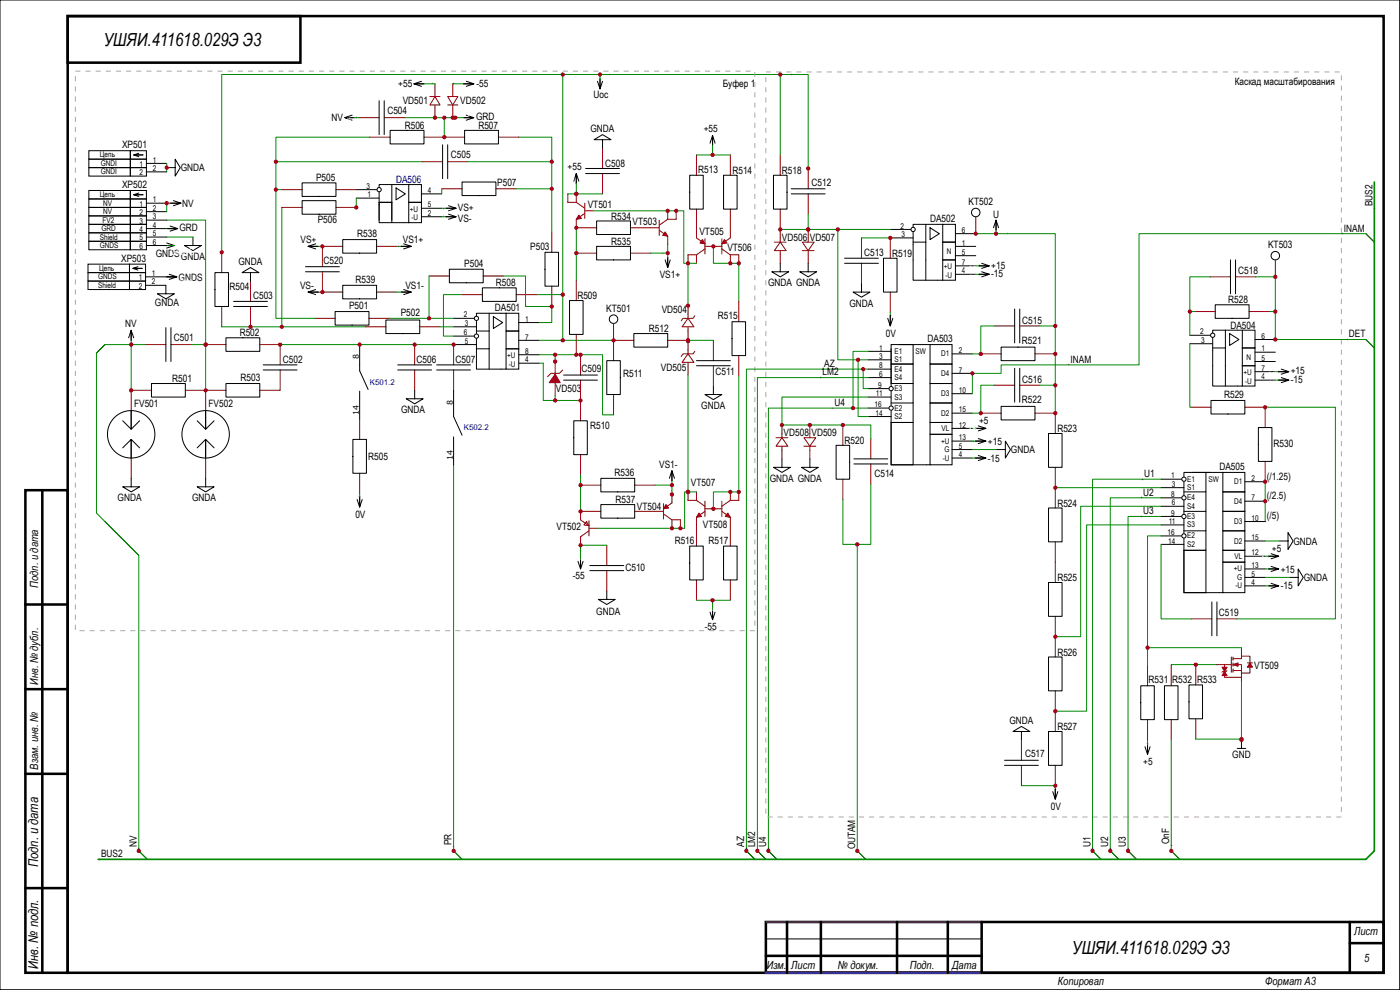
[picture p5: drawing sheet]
<svg xmlns="http://www.w3.org/2000/svg" width="420mm" height="297mm" viewBox="0 0 420 297" stroke-linecap="round" stroke-linejoin="round" font-family="sans-serif">
<defs><g id="words">
<g font-size="5.4">
<text x="31.2" y="13.7">УШЯИ.411618.029Э Э3</text>
<text x="321.8" y="286.3">УШЯИ.411618.029Э Э3</text>
</g>
<g font-size="4.1">
<text x="11.4" y="260.1" transform="rotate(-90 11.4 260.1)">Подп. и дата</text>
<text x="11.4" y="290.6" transform="rotate(-90 11.4 290.6)">Инв. № подл.</text>
</g>
<g font-size="3.4">
<text x="11.4" y="176.3" transform="rotate(-90 11.4 176.3)">Подп. и дата</text>
<text x="11.4" y="205.5" transform="rotate(-90 11.4 205.5)">Инв. № дубл.</text>
<text x="11.4" y="230.9" transform="rotate(-90 11.4 230.9)">Взам. инв. №</text>
<text x="406.4" y="280.4">Лист</text>
<text x="230.1" y="290.6">Изм.</text>
<text x="237.5" y="290.6">Лист</text>
<text x="251.5" y="290.6">№ докум.</text>
<text x="273" y="290.6">Подп.</text>
<text x="285.7" y="290.6">Дата</text>
<text x="409.4" y="288.5">5</text>
<text x="317.5" y="295.7">Копировал</text>
<text x="379.7" y="295.7">Формат А3</text>
</g>
<g font-size="3" fill="#fff">
<text x="238" y="21.7">Uoc</text>
<text x="125.1" y="28">+55</text>
<text x="136.6" y="24.5">-55</text>
<text x="137.1" y="34.7">GRD</text>
<text x="103" y="37.6">NV</text>
<text x="213.2" y="45.8" transform="rotate(-90 213.2 45.8)">+55</text>
<text x="172.3" y="57.1" transform="rotate(-90 172.3 57.1)">+55</text>
<text x="51.4" y="60.3">NV</text>
<text x="133.8" y="65.4">VS1+</text>
<text x="52.2" y="67.9">GRD</text>
<text x="133.8" y="68">VS1-</text>
<text x="51.2" y="76.6">GNDS</text>
<text x="90.8" y="76.9">VS+</text>
<text x="120.3" y="76.9">VS1+</text>
<text x="192.2" y="73.2">VS1+</text>
<text x="300.2" y="72.4">U</text>
<text x="289.1" y="82">+15</text>
<text x="50.9" y="86">GNDS</text>
<text x="289.8" y="84.5">-15</text>
<text x="91.4" y="90.6">VS-</text>
<text x="120.3" y="90.6">VS1-</text>
<text x="266.6" y="94.2" transform="rotate(-90 266.6 94.2)">0V</text>
<text x="38.7" y="102" transform="rotate(-90 38.7 102)">NV</text>
<text x="379" y="113.8">+15</text>
<text x="379.7" y="116.3">-15</text>
<text x="289" y="130.4">+15</text>
<text x="291.1" y="126.6">+5+5</text>
<text x="379" y="165">+5+5</text>
<text x="176.4" y="169.2" transform="rotate(-90 176.4 169.2)">-55</text>
<text x="376.9" y="168.8">+15</text>
<text x="216.1" y="184.5" transform="rotate(-90 216.1 184.5)">-55</text>
<text x="316.1" y="236.2" transform="rotate(-90 316.1 236.2)">0V</text>
</g>
<g font-size="3">
<text x="119.5" y="26.2">+55</text>
<text x="143" y="26">-55</text>
<text x="178.1" y="29.5">Uoc</text>
<text x="216.9" y="26.2">Буфер 1</text>
<text x="370.6" y="25.4">Каскад масштабирования</text>
<text x="116.3" y="34.1">C504</text>
<text x="120.9" y="31.1">VD501</text>
<text x="138.2" y="31.3">VD502</text>
<text x="142.9" y="35.9">GRD</text>
<text x="99.5" y="36.4">NV</text>
<text x="121.5" y="38.7">R506</text>
<text x="143.6" y="38.7">R507</text>
<text x="177.2" y="39.6">GNDA</text>
<text x="211.2" y="39.7">+55</text>
<text x="36.6" y="44.5">XP501</text>
<text x="135.3" y="47.3">C505</text>
<text x="54.2" y="51.4">GNDA</text>
<text x="170.3" y="50.9">+55</text>
<text x="181.6" y="50.1">C508</text>
<text x="209.6" y="51.9">R513</text>
<text x="219.8" y="52.1">R514</text>
<text x="234.7" y="52.1">R518</text>
<text x="36.6" y="56.5">XP502</text>
<text x="94.9" y="54.4">P505</text>
<text x="149.2" y="56">P507</text>
<text x="243.6" y="55.7">C512</text>
<text x="54.7" y="62">NV</text>
<text x="137.4" y="63.2">VS+</text>
<text x="176.4" y="62.3">VT501</text>
<text x="183.4" y="65.9">R534</text>
<text x="290.7" y="61.5">KT502</text>
<text x="298.1" y="65.3">U</text>
<text x="411.9" y="61.9" transform="rotate(-90 411.9 61.9)">BUS2</text>
<text x="53.8" y="69.3">GRD</text>
<text x="95.4" y="66.9">P506</text>
<text x="107.2" y="71.2">R538</text>
<text x="137.4" y="66.5">VS-</text>
<text x="189.9" y="67.6">VT503</text>
<text x="209.9" y="70.4">VT505</text>
<text x="279.1" y="66.6">DA502</text>
<text x="403.4" y="69.5">INAM</text>
<text x="46.7" y="77">GNDS</text>
<text x="90.2" y="72.9">VS+</text>
<text x="120.9" y="72.9">VS1+</text>
<text x="159.1" y="75">P503</text>
<text x="183.4" y="73.5">R535</text>
<text x="218.3" y="75.3">VT506</text>
<text x="234.7" y="72.2">VD506 VD507</text>
<text x="259.3" y="76.8">C513</text>
<text x="267.8" y="77">R519</text>
<text x="380.6" y="74.5">KT503</text>
<text x="36.4" y="78.6">XP503</text>
<text x="54.3" y="78.1">GNDA</text>
<text x="71.6" y="79.5">GNDA</text>
<text x="97.1" y="79.1">C520</text>
<text x="139.3" y="80.1">P504</text>
<text x="198" y="83.4">VS1+</text>
<text x="297.5" y="83.1">-15</text>
<text x="297.5" y="80.6">+15</text>
<text x="371.7" y="82.1">C518</text>
<text x="53.6" y="84.3">GNDS</text>
<text x="68.9" y="86.9">R504</text>
<text x="75.9" y="89.7">C503</text>
<text x="90.1" y="86.6">VS-</text>
<text x="106.7" y="84.9">R539</text>
<text x="121.7" y="86.6">VS1-</text>
<text x="148.8" y="85.9">R508</text>
<text x="173.3" y="89.7">R509</text>
<text x="230.5" y="86">GNDA GNDA</text>
<text x="46.5" y="91.9">GNDA</text>
<text x="104.8" y="92.8">P501</text>
<text x="120.3" y="94.8">P502</text>
<text x="148.5" y="93.3">DA501</text>
<text x="182" y="93.5">KT501</text>
<text x="198.6" y="93.8">VD504</text>
<text x="215.5" y="95.8">R515</text>
<text x="254.9" y="92">GNDA</text>
<text x="368.7" y="91">R528</text>
<text x="37.6" y="98.1">NV</text>
<text x="71.9" y="100.7">R502</text>
<text x="194.8" y="99.6">R512</text>
<text x="265.9" y="101">0V</text>
<text x="306.8" y="97.1">C515</text>
<text x="369.3" y="98.6">DA504</text>
<text x="404.9" y="101.2">DET</text>
<text x="52.2" y="102.2">C501</text>
<text x="278.4" y="102.7">DA503</text>
<text x="306.7" y="103.2">R521</text>
<text x="84.9" y="108.8">C502</text>
<text x="125" y="109">C506</text>
<text x="136.7" y="108.8">C507</text>
<text x="174.6" y="111.6">C509</text>
<text x="187" y="113.1">R511</text>
<text x="198.4" y="111.3">VD505</text>
<text x="214.8" y="112.6">C511</text>
<text x="246.9" y="112.6">LM2</text>
<text x="247.4" y="110.1">AZ</text>
<text x="321.3" y="108.8">INAM</text>
<text x="387.4" y="112.4">+15</text>
<text x="51.7" y="114.6">R501</text>
<text x="72.2" y="114.4">R503</text>
<text x="166.9" y="117.7">VD503</text>
<text x="306.8" y="114.9">C516</text>
<text x="367.4" y="119.4">R529</text>
<text x="387.4" y="114.9">-15</text>
<text x="40.2" y="122.2">FV501</text>
<text x="62.6" y="122.2">FV502</text>
<text x="120.4" y="124">GNDA</text>
<text x="210.5" y="122.8">GNDA</text>
<text x="250.4" y="121.8">U4</text>
<text x="306.7" y="121">R522</text>
<text x="177.1" y="128.8">R510</text>
<text x="235.2" y="130.9">VD508 VD509</text>
<text x="317.4" y="129.6">R523</text>
<text x="110.5" y="138">R505</text>
<text x="253.5" y="133.2">R520</text>
<text x="296.5" y="133.4">+15</text>
<text x="303.4" y="135.9">GNDA</text>
<text x="382.3" y="134.2">R530</text>
<text x="184.5" y="142.8">R536</text>
<text x="197.9" y="140.3">VS1-</text>
<text x="262.4" y="143.1">C514</text>
<text x="296.5" y="138.5">-15</text>
<text x="343.4" y="143.1">U1</text>
<text x="366" y="141">DA505</text>
<text x="380.2" y="143.9">(/1.25)</text>
<text x="207.4" y="145.9">VT507</text>
<text x="231.1" y="144.6">GNDA GNDA</text>
<text x="343.2" y="148.7">U2</text>
<text x="380.2" y="149.7">(/2.5)</text>
<text x="35.3" y="150.4">GNDA</text>
<text x="57.7" y="150.4">GNDA</text>
<text x="106.7" y="155.3">0V</text>
<text x="184.7" y="151">R537</text>
<text x="191.1" y="153">VT504</text>
<text x="317.4" y="152">R524</text>
<text x="343.2" y="154.3">U3</text>
<text x="380.2" y="155.8">(/5)</text>
<text x="167" y="159.1">VT502</text>
<text x="210.9" y="158.3">VT508</text>
<text x="202.5" y="163.1">R516</text>
<text x="212.7" y="163.1">R517</text>
<text x="388.2" y="163.4">GNDA</text>
<text x="171.9" y="173.8">-55</text>
<text x="187.7" y="171.3">C510</text>
<text x="384.4" y="171.8">+15</text>
<text x="317.4" y="174.3">R525</text>
<text x="384.4" y="176.9">-15</text>
<text x="391.3" y="174.2">GNDA</text>
<text x="179" y="184.6">GNDA</text>
<text x="365.8" y="184.7">C519</text>
<text x="211.6" y="189">-55</text>
<text x="317.4" y="196.7">R526</text>
<text x="376.4" y="200.7">VT509</text>
<text x="344.7" y="204.8">R531</text>
<text x="351.8" y="204.8">R532</text>
<text x="359.3" y="204.8">R533</text>
<text x="303" y="217.2">GNDA</text>
<text x="317.4" y="219">R527</text>
<text x="307.7" y="227.1">C517</text>
<text x="369.8" y="227.5">GND</text>
<text x="343.2" y="229.6">+5</text>
<text x="315.4" y="243">0V</text>
<text x="30.3" y="257.2">BUS2</text>
<text x="41" y="254.1" transform="rotate(-90 41 254.1)">NV</text>
<text x="135.5" y="253.6" transform="rotate(-90 135.5 253.6)">PR</text>
<text x="223.4" y="254" transform="rotate(-90 223.4 254)">AZ</text>
<text x="226.7" y="254.3" transform="rotate(-90 226.7 254.3)">LM2</text>
<text x="230" y="254" transform="rotate(-90 230 254)">U4</text>
<text x="256.7" y="254.8" transform="rotate(-90 256.7 254.8)">OUTAM</text>
<text x="327.3" y="254" transform="rotate(-90 327.3 254)">U1</text>
<text x="332.6" y="254" transform="rotate(-90 332.6 254)">U2</text>
<text x="337.9" y="254" transform="rotate(-90 337.9 254)">U3</text>
<text x="350.9" y="253.2" transform="rotate(-90 350.9 253.2)">OnF</text>
</g>
<text font-size="3" fill="#000080" x="118.9" y="54.9">DA506</text>
<g font-size="2.4">
<text x="30" y="47.2">Цепь</text>
<text x="30.2" y="49.8">GNDI</text>
<text x="30.2" y="52.3">GNDI</text>
<text x="41.9" y="50">1</text>
<text x="41.9" y="52.6">2</text>
<text x="45.8" y="48.8">1</text>
<text x="45.8" y="51.3">2</text>
<text x="30" y="59.2">Цепь</text>
<text x="110" y="56.6">3</text>
<text x="110.3" y="59.2">1</text>
<text x="128.4" y="57.9">4</text>
<text x="31" y="61.7">NV</text>
<text x="31" y="64.3">NV</text>
<text x="41.9" y="62">1</text>
<text x="41.9" y="64.5">2</text>
<text x="45.8" y="60.7">1</text>
<text x="45.8" y="65.8">3</text>
<text x="45.8" y="63.2">2</text>
<text x="123" y="63.5">+U</text>
<text x="128.4" y="64.8">2</text>
<text x="128.4" y="62.2">5</text>
<text x="30" y="71.9">Shield</text>
<text x="30.5" y="69.3">GRD</text>
<text x="30.7" y="66.8">FV2</text>
<text x="41.9" y="67.1">3</text>
<text x="41.9" y="69.6">4</text>
<text x="45.8" y="70.9">5</text>
<text x="45.8" y="68.3">4</text>
<text x="123.5" y="66">-U</text>
<text x="270.3" y="68.6">2</text>
<text x="270.6" y="71.1">3</text>
<text x="288.7" y="69.8">6</text>
<text x="30" y="74.4">GNDS</text>
<text x="41.9" y="72.1">5</text>
<text x="41.9" y="74.7">6</text>
<text x="45.8" y="73.4">6</text>
<text x="284.2" y="76.2">N</text>
<text x="288.7" y="73.7">1</text>
<text x="288.7" y="76.5">5</text>
<text x="29.5" y="83.8">GNDS</text>
<text x="29.7" y="81.3">Цепь</text>
<text x="45.6" y="82.8">1</text>
<text x="283.3" y="80.8">+U</text>
<text x="283.8" y="83.3">-U</text>
<text x="288.7" y="82">4</text>
<text x="288.7" y="79.5">7</text>
<text x="29.5" y="86.4">Shield</text>
<text x="41.7" y="84.1">1</text>
<text x="41.7" y="86.6">2</text>
<text x="45.6" y="85.3">2</text>
<text x="139.3" y="95.2">2</text>
<text x="139.3" y="100.6">6</text>
<text x="139.5" y="97.8">3</text>
<text x="157.6" y="96.5">1</text>
<text x="157.6" y="101.9">7</text>
<text x="360.2" y="100.3">2</text>
<text x="378.6" y="101.6">6</text>
<text x="107.7" y="107.7" transform="rotate(-90 107.7 107.7)">8</text>
<text x="139.5" y="103.1">5</text>
<text x="152.2" y="107.4">+U</text>
<text x="157.6" y="106.2">8</text>
<text x="263.8" y="107.7">3</text>
<text x="263.8" y="105.2">1</text>
<text x="268.5" y="106.2">E1</text>
<text x="274.8" y="106.2">SW</text>
<text x="282.5" y="106.9">D1</text>
<text x="287.8" y="105.9">2</text>
<text x="360.5" y="102.9">3</text>
<text x="374.1" y="107.9">N</text>
<text x="378.6" y="105.4">1</text>
<text x="152.7" y="110">-U</text>
<text x="157.6" y="108.7">4</text>
<text x="263.8" y="110.5">8</text>
<text x="263.8" y="113">6</text>
<text x="268.5" y="111.5">E4</text>
<text x="268.5" y="108.7">S1</text>
<text x="282.5" y="112.8">D4</text>
<text x="287.8" y="111.8">7</text>
<text x="373.2" y="112.5">+U</text>
<text x="378.6" y="108.2">5</text>
<text x="378.6" y="113.8">4</text>
<text x="378.6" y="111.3">7</text>
<text x="262.9" y="118.9">11</text>
<text x="263.6" y="116.3">9</text>
<text x="268.5" y="119.9">S3</text>
<text x="268.5" y="117.3">E3</text>
<text x="268.5" y="114">S4</text>
<text x="282.5" y="118.9">D3</text>
<text x="287.8" y="117.9">10</text>
<text x="373.7" y="115.1">-U</text>
<text x="107.7" y="124.4" transform="rotate(-90 107.7 124.4)">14</text>
<text x="135.9" y="121.4" transform="rotate(-90 135.9 121.4)">8</text>
<text x="262.5" y="122.2">16</text>
<text x="262.8" y="124.7">14</text>
<text x="268.5" y="123.2">E2</text>
<text x="268.5" y="125.7">S2</text>
<text x="282.5" y="124.7">D2</text>
<text x="287.8" y="123.7">15</text>
<text x="282.6" y="129.3">VL</text>
<text x="287.8" y="128.3">12</text>
<text x="282.4" y="133.1">+U</text>
<text x="283.5" y="135.6">G</text>
<text x="287.8" y="132.1">13</text>
<text x="287.8" y="134.6">5</text>
<text x="287.8" y="137.2">4</text>
<text x="135.9" y="138.1" transform="rotate(-90 135.9 138.1)">14</text>
<text x="282.9" y="138.2">-U</text>
<text x="351.5" y="143.5">1</text>
<text x="351.5" y="149.1">8</text>
<text x="351.7" y="146">3</text>
<text x="356.4" y="147.1">S1</text>
<text x="356.4" y="144.5">E1</text>
<text x="362.7" y="144.5">SW</text>
<text x="370.4" y="145.3">D1</text>
<text x="375.7" y="144.3">2</text>
<text x="351.5" y="154.7">9</text>
<text x="351.7" y="151.6">6</text>
<text x="356.4" y="155.7">E3</text>
<text x="356.4" y="150.1">E4</text>
<text x="356.4" y="152.7">S4</text>
<text x="370.4" y="151.1">D4</text>
<text x="375.7" y="150.1">7</text>
<text x="350.4" y="160.5">16</text>
<text x="350.8" y="157.2">11</text>
<text x="356.4" y="158.2">S3</text>
<text x="356.4" y="161.5">E2</text>
<text x="370.4" y="157.2">D3</text>
<text x="375.7" y="156.2">10</text>
<text x="350.6" y="163.1">14</text>
<text x="356.4" y="164.1">S2</text>
<text x="370.4" y="163.1">D2</text>
<text x="370.5" y="167.6">VL</text>
<text x="375.7" y="166.6">12</text>
<text x="375.7" y="162.1">15</text>
<text x="370.3" y="171.4">+U</text>
<text x="371.4" y="174">G</text>
<text x="375.7" y="173">5</text>
<text x="375.7" y="170.4">13</text>
<text x="370.8" y="176.5">-U</text>
<text x="375.7" y="175.5">4</text>
</g>
<g font-size="2.4" fill="#000080">
<text x="111" y="115.4">K501.2</text>
<text x="139.2" y="129.1">K502.2</text>
</g>
</g></defs>
<g fill="none" stroke="#000" stroke-width=".3">
<path d="M26.7 47.8h12.4v2.5h-12.4zM26.7 45.2h12.4v2.6h-12.4zM26.7 50.3h12.4v2.5h-12.4zM26.7 59.7h12.4v2.5h-12.4zM26.7 57.2h12.4v2.5h-12.4zM39.1 47.8h4.8v2.5h-4.8zM39.1 45.2h4.8v2.6h-4.8zM39.1 50.3h4.8v2.5h-4.8zM39.1 59.7h4.8v2.5h-4.8zM39.1 57.2h4.8v2.5h-4.8zM41.7 46l-1.6 .5h2.8h-2.8l1.6 .5M41.7 57.9l-1.6 .5h2.8h-2.8l1.6 .5"/>
<path d="M43.9 49h6.1M43.9 51.6h6.1M50 50.3h2.6M52.6 47.8l1.5 2.5-1.5 2.5zM26.4 79.2h12.5v2.6h-12.5zM26.7 62.2h12.4v2.6h-12.4zM26.7 64.8h12.4v2.5h-12.4zM26.7 67.3h12.4v2.6h-12.4zM26.7 69.9h12.4v2.5h-12.4zM26.7 72.4h12.4v2.5h-12.4zM38.9 79.2h4.8v2.6h-4.8zM39.1 62.2h4.8v2.6h-4.8z"/>
<path d="M39.1 69.9h4.8v2.5h-4.8zM39.1 67.3h4.8v2.6h-4.8zM39.1 64.8h4.8v2.5h-4.8zM39.1 72.4h4.8v2.5h-4.8zM43.9 61h6.1M43.9 66h6.1M43.9 71.1h6.1M43.9 73.7h6.1M43.9 68.6h6.1M43.9 63.5h6.1M55.4 73.7h5.1l-2.6 1.5zM57.9 71.1v2.6"/>
<path d="M26.4 81.8h12.5v2.5h-12.5zM26.4 84.3h12.5v2.6h-12.5zM38.9 81.8h4.8v2.5h-4.8zM38.9 84.3h4.8v2.6h-4.8zM41.4 80l-1.5 .5h2.8h-2.8l1.5 .5M43.7 83.1h6.1M43.7 85.6h6.1v2.5M47.2 88.1h5.1l-2.5 1.6zM49.8 98.3v10.2M51.3 98.3v10.2M136.1 98h6.9M136.1 95.5h6.1"/>
<path d="M143 99.3h3.8M143 96.3v3.8M146.8 94v16.7M148.1 95l2.8 1.8-2.8 1.8zM151.9 94h3.8v5.3h-3.8zM151.9 99.3h3.8v5.3h-3.8zM151.9 94h-8.9v.7M155.7 96.8h6.1M45.5 115.1h10.1v4h-10.1zM67.8 101.3h10.2v4.1h-10.2zM67.8 115.1h10.2v4h-10.2zM79 109.5h10.2"/>
<path d="M79 111h10.2M119.4 109.5h10.1M119.4 111h10.1M121.9 119.6h5.1l-2.5 1.6zM124.5 117.1v2.5M131.1 109.5h10.1M131.1 111h10.1M136.1 100.8h6.1M136.1 103.4h6.9M143 104.6v6.1h8.9M143 104.6h3.8M143 101.6v3"/>
<path d="M151.9 104.6h3.8v6.1h-3.8zM155.7 106.4h6.1M155.7 109h6.1M155.7 102.1h6.1M36.8 126.2l2.6 2.6v-5.6v5.6l2.5-2.6M36.8 134.4l2.6-2.6v5.6v-5.6l2.5 2.6M59.2 126.2l2.5 2.6v-5.6v5.6l2.6-2.6M59.2 134.4l2.5-2.6v5.6v-5.6l2.6 2.6M105.9 131.8h4.1v10.2h-4.1zM36.8 146.1h5.1l-2.5 1.5zM39.4 143.5v2.6M59.2 146.1h5.1l-2.6 1.5z"/>
<path d="M61.7 143.5v2.6M107.2 149.9l.7 2.2v-3v3l.8-2.2"/>
<circle cx="143" cy="95.5" r=".64"/>
<circle cx="143" cy="100.8" r=".64"/>
<circle cx="39.4" cy="130.3" r="7.1"/>
<circle cx="61.7" cy="130.3" r="7.1"/>
</g>
<g fill="none" stroke="#800" stroke-width=".3">
<path d="M43.7 103.4h6.1M45.5 117.1h-6.1v6.1M51.3 103.4h6.1M55.6 117.1h12.2M61.7 117.1v6.1M61.7 103.4h6.1M78 103.4h6.1v6.1M84.1 111v6.1h-6.1M124.5 103.4v6.1M124.5 111v6.1M136.1 103.4v6.1M136.1 111v6.1"/>
<path d="M39.4 137.4v6.1M61.7 137.4v6.1M107.9 125.7v6.1M107.9 142v6.1"/>
</g>
<path d="M50 49v2.6M43.7 103.4h-4.3v13.7M57.4 103.4h4.3v13.7M107.9 148.1v1" fill="none" stroke="#080" stroke-width=".3"/>
<path d="M107.9 148.8v.6zM107.7 149.1h.5z" fill="#000"/>
<path d="M166.6 112.3l1.5 2.5h-3.3z" fill="#800"/>
<g fill="none" stroke="#800" stroke-width=".3">
<path d="M170.4 58.2v2.5h2.6M173 58.2v2.5M173 60.7l2.5 1.8M175.5 64l-2.5 1.8v2.5M175.5 63.2h2.6M175.5 61v4.5M75.2 84.3v6.1M75.2 91.9v6.1M138.7 88.4h6.1M154.9 88.4h6.1M166.6 112.3l1.5 2.5h-3.3zM166.6 108.5v3.8"/>
<path d="M166.6 114.8v3.8M168.9 111l-1 1h-2.5l-1.1 1M174.2 106.4v6.1M174.2 114v6.1"/>
</g>
<path d="M70.1 91.9h10.2M70.1 90.4h10.2M72.6 81.8l2.6-1.5 2.5 1.5zM75.2 81.8v2.5M144.8 86.4h10.1v4h-10.1zM169.2 114h10.1M169.2 112.5h10.1" fill="none" stroke="#000" stroke-width=".3"/>
<path d="M121.4 35.3h15.3M133.3 35.3v5.8M111 41.1h-28.2v7.4h43.9M155.7 41.1h9.9v7.4h-25.1M66.5 98h43.2M138.7 88.4h-5.6v12.4h3M161 88.4h7.9v13.7h-7.1M84.1 103.4h52M161.8 106.4h12.4M163.1 109v11.1h11.1M166.6 106.4v2.1M166.6 118.6v1.5" fill="none" stroke="#080" stroke-width=".3"/>
<path d="M173.7 64.5l.8 1-1.5 .3z" fill="#800"/>
<g fill="none" stroke="#800" stroke-width=".3">
<path d="M180.8 44.5v6M180.8 52.1v6.1M234.2 46.5v6.1M242.6 50.5v6.1M242.6 58.2v6.1M173.7 64.5l.8 1-1.5 .3zM209 68.8v2.6l2.6 1.8M209 76.5v2.5M211.6 74.7l-2.6 1.8h-2.5M211.6 73.9h2.5M211.6 71.6v4.6M232.4 72.6h3.6"/>
<path d="M234.2 72.6l1.8 2.6h-3.6zM234.2 62.7v9.9M234.2 75.2v3.8M240.8 72.6h3.5l-1.7 2.6zM240.8 75.2h3.5M242.6 68.8v3.8M242.6 75.2v3.8M173 84.1v6.1M173 100.3v6.1M184.1 102.1v6.1M184.1 118.4v6.1M174.2 120.1v6.1"/>
<path d="M174.2 136.4v6.1M174.2 153.4v2.6l2.6 1.7M176 156.5l.8 1.2-1.5-.2zM176.8 159.3l-2.6 1.7v2.6M176.8 158.5h2.5M176.8 156.2v4.6M182.1 163.6v6.1M182.1 171.2v6.1"/>
</g>
<g fill="none" stroke="#000" stroke-width=".3">
<path d="M179.3 24.4l.8 2.3v-3.1v3.1l.8-2.3M172.2 54.4l.8-2.3v3v-3l.7 2.3M175.8 52.1h10.1M175.8 50.5h10.1M178.3 41.9l2.5-1.5 2.6 1.5zM180.8 41.9v2.6M232.2 52.6h4v10.1h-4zM237.5 58.2h10.1M237.5 56.6h10.1M234.2 79v2.5M242.6 79v2.5M170.9 90.2h4.1v10.1h-4.1z"/>
<path d="M231.6 81.5h5.1l-2.5 1.6zM240 81.5h5.1l-2.5 1.6zM182.1 108.2h4.1v10.2h-4.1zM172.2 126.2h4.1v10.2h-4.1zM173.5 168.4l.7 2.3v-3.1v3.1l.8-2.3M177 169.7h10.2M177 171.2h10.2M179.6 179.8h5.1l-2.6 1.6zM182.1 177.3v2.5"/>
</g>
<g fill="#000">
<path d="M182.9 22.1v.5zM182.6 22.4h.5z"/>
<path d="M173 57.4v.5zM172.7 57.7h.5z"/>
<path d="M174.2 164.8v.6zM174 165.1h.5z"/>
</g>
<path d="M180.1 22.4v1.5M173 55.1v3.1h-2.6M242.6 50.5v-28.1h-73.7v66M242.6 64.3v4.5h-8.4M168.9 102.1h15.2M174.2 106.4h6.6v18.1h3.3M174.2 163.6v4" fill="none" stroke="#080" stroke-width=".3"/>
<path d="M210.8 71.9l.8 1.3-1.5-.3z" fill="#800"/>
<path d="M206.5 76.5v2.5M210.8 71.9l.8 1.3-1.5-.3zM214.1 73.9h2.6M216.7 74.7l2.5 1.8h2.5M216.7 71.6v4.6M219.2 68.8v2.6l-2.5 1.8M219.2 76.5v2.5" fill="none" stroke="#800" stroke-width=".3"/>
<path d="M217.4 71.9l.8 1-1.5 .3z" fill="#800"/>
<g fill="none" stroke="#800" stroke-width=".3">
<path d="M209 46.5v6.1M219.2 46.5v6.1M209 62.7v6.1M217.4 71.9l.8 1-1.5 .3zM219.2 62.7v6.1M221.7 76.5v2.5M206.5 95.5l1.8 2.5h-3.6zM206.5 91.7v3.8M206.5 98v3.9M208.5 94.7l-.5 .8h-3l-.5 .8M184.1 102.1h6.1M200.4 102.1h6.1"/>
<path d="M206.5 106.2l1.8 2.5h-3.6zM206.5 102.4v3.8M206.5 108.7v3.8M208.5 105.4l-.5 .8h-3l-.5 .7M209 147.6v2.5l2.6 1.8M211.6 153.4l-2.6 1.8v2.5M211.6 152.7h2.5M211.6 150.4v4.5"/>
</g>
<path d="M173 58.2h7.8M209 46.5h10.2M213.9 43.7v2.8M209 79h-2.5v12.7M214.1 73.9v5.1h7.6v11.4M206.5 101.9v.5M174.2 163.6h7.9" fill="none" stroke="#080" stroke-width=".3"/>
<path d="M207 52.6h4.1v10.1h-4.1zM213.1 43l.8-2.3v3v-3l.7 2.3M217.2 52.6h4v10.1h-4zM190.2 100.1h10.2v4h-10.2z" fill="none" stroke="#000" stroke-width=".3"/>
<path d="M213.9 46v.5zM213.6 46.2h.5z" fill="#000"/>
<path d="M209.8 153.9l.8 1-1.6 .3z" fill="#800"/>
<path d="M206.5 147.6v2.5h2.5M209.8 153.9l.8 1-1.6 .3zM214.1 152.7h2.6M216.7 153.4l2.5 1.8v2.5M216.7 150.4v4.5M219.2 147.6v2.5l-2.5 1.8" fill="none" stroke="#800" stroke-width=".3"/>
<path d="M218.4 153.9l.8 1.3-1.5-.3z" fill="#800"/>
<g fill="none" stroke="#800" stroke-width=".3">
<path d="M107.7 35.3h6.1M115.3 35.3h6.1M129 29h3.1M130.6 29l1.5 2.5h-3.1zM130.6 25.1v3.9M130.6 31.5v3.8M134.4 29h3l-1.5 2.5zM134.4 31.5h3M135.9 25.1v3.9M135.9 31.5v3.8M111 41.1h6.1M126.7 48.5h6.1"/>
<path d="M127.3 41.1h12.1M134.4 48.5h6.1M149.6 41.1h6.1M66.5 75.7v6.1M258.6 71.4v6.1M258.6 79v6.1M267.2 71.4v6.1M66.5 91.9v6.1M221.7 90.4v6.1M267.2 87.6v6.1M214.1 102.1v6.1M214.1 109.7v6.1"/>
<path d="M221.7 106.7v6.1M209 157.7v6.1M218.4 153.9l.8 1.3-1.5-.3zM219.2 157.7v6.1M221.7 147.6v2.5h-2.5M209 174v6.1M219.2 174v6.1"/>
</g>
<g fill="none" stroke="#080" stroke-width=".3">
<path d="M106.4 35.3h1.3M127.3 25.1h3.3M135.9 25.1h3.3M135.9 35.3h3.3M168.9 22.4h-102.4v53.3M50 66h11.7v37.4M50 68.6h2.1M51.3 61h-1.3v2.5M242.6 68.8h24.6M258.6 71.4h8.6M292.9 79.8h1M267.2 93.7v1"/>
<path d="M292.9 82.3h1M206.5 112.5v35.1h2.5M206.5 102.1h7.6M221.7 112.8v34.8h-7.6v5.1M291.8 128.5h1.1M291.8 134.9h7.4M291.8 132.3h1.1M291.8 137.4h1.1M179.3 158.5h26.2M209 180.1h10.2M213.9 180.1v2.8"/>
</g>
<g fill="none" stroke="#000" stroke-width=".3">
<path d="M105.7 34.5l-2.3 .8h3h-3l2.3 .8M113.8 30.2v10.2M115.3 30.2v10.2M117.1 39.1h10.2v4.1h-10.2zM126.5 24.4l-2.3 .7h3.1h-3.1l2.3 .8M139.4 39.1h10.2v4.1h-10.2zM139.9 34.5l2.3 .8h-3h3l-2.3 .8M140 24.4l2.2 .7h-3h3l-2.2 .8M132.8 43.4v10.2M134.4 43.4v10.2M51.1 67.8l2.2 .8h-3h3l-2.2 .7M52 60.2l2.3 .8h-3h3l-2.3 .7"/>
<path d="M253.5 77.5h10.2M253.5 79h10.2M265.2 77.5h4v10.1h-4zM267.2 68.8h6.1M267.2 71.4h6.9M274.1 69.6v14.5h8.9M274.1 72.6h3.8M277.9 67.3v16.8M279.1 68.3l2.8 1.8-2.8 1.8zM283 72.6h3.8v5.4h-3.8zM283 67.3h3.8v5.3h-3.8zM283 78h3.8v6.1h-3.8z"/>
<path d="M283 67.3h-8.9v.8M286.8 73.9h6.1M286.8 76.7h6.1M286.8 70.1h6.1M286.8 79.8h6.1M294.6 79l2.3 .8h-3h3l-2.3 .7M298.2 68.3l.8-2.3v3.1v-3.1l.7 2.3M64.5 81.8h4.1v10.1h-4.1zM219.7 96.5h4.1v10.2h-4.1zM256 87.6h5.1l-2.5 1.6zM258.6 85.1v2.5M266.4 95.5l.8 2.3v-3.1v3.1l.8-2.3"/>
<path d="M286.8 82.3h6.1M294.6 81.5l2.3 .8h-3h3l-2.3 .8M209 109.7h10.2M209 108.2h10.2M211.6 118.4h5.1l-2.6 1.5zM214.1 115.8v2.6M260.6 119.1h6.9M260.6 116.6h6.1M260.6 110.7h6.9M260.6 113.3h6.9M260.6 108h6.9M260.6 105.4h6.9"/>
<path d="M267.5 103.4h6.6v5.8h-6.6zM267.5 109.2h6.6v5.9h-6.6zM267.5 104.6v11.2M267.5 117.3v4.4M270 103.4h9.1M274.1 115.1v5.8h-6.6M279.1 115.1h6.6v5.8h-6.6zM279.1 109.2h6.6v5.9h-6.6zM279.1 103.4h6.6v5.8h-6.6zM285.7 118.1h6.1M285.7 112h6.1M285.7 106.2h6.1"/>
<path d="M260.6 122.4h6.1M260.6 125h6.9M267.5 126.7h6.6v12.7h-6.6zM267.5 123.2v16.2h11.6M274.1 120.9v5.8h-6.6M279.1 130.3h6.6v9.1h-6.6zM279.1 126.7h6.6v3.6h-6.6zM279.1 120.9h6.6v5.8h-6.6zM285.7 124h6.1M285.7 132.3h6.1M285.7 128.5h6.1M285.7 134.9h6.1"/>
<path d="M285.7 137.4h6.1M293.6 127.8l2.3 .7h-3h3l-2.3 .8M293.6 131.6l2.3 .7h-3h3l-2.3 .8M293.6 136.7l2.3 .7h-3h3l-2.3 .8M299.2 134.9h2.6M301.8 132.3l1.5 2.6-1.5 2.5zM207 163.8h4.1v10.2h-4.1zM217.2 163.8h4v10.2h-4zM213.1 183.6l.8 2.3v-3v3l.7-2.3"/>
<circle cx="274.1" cy="68.8" r=".64"/>
<circle cx="267.5" cy="116.6" r=".64"/>
<circle cx="267.5" cy="122.4" r=".64"/>
</g>
<g fill="#000">
<path d="M106.9 35.1v.5zM106.7 35.3h.5z"/>
<path d="M129.8 24.9v.5zM129.5 25.1h.5z"/>
<path d="M136.1 24.9v.5zM135.9 25.1h.5z"/>
<path d="M136.7 35.1v.5zM136.4 35.3h.5z"/>
<path d="M237.5 22.1v.5zM237.2 22.4h.5z"/>
<path d="M50.8 60.7v.5zM50.5 61h.6z"/>
<path d="M51.6 68.3v.5zM51.3 68.6h.5z"/>
<path d="M293.9 79.5v.5zM293.6 79.8h.5z"/>
<path d="M302.5 69.9v.5zM302.3 70.1h.5z"/>
<path d="M267.2 94.5v.5zM267 94.7h.5z"/>
<path d="M293.9 82v.6zM293.6 82.3h.5z"/>
<path d="M292.1 132.1v.5zM291.8 132.3h.6z"/>
<path d="M292.4 137.2v.5zM292.1 137.4h.5z"/>
<path d="M292.9 128.3v.5zM292.6 128.5h.5z"/>
<path d="M213.9 180.1v.5zM213.6 180.3h.5z"/>
</g>
<path d="M25.7 21.2h1.5v.3h-1.5zM28.7 21.2h1.5v.3h-1.5zM31.7 21.2h1.6v.3h-1.6zM34.8 21.2h1.5v.3h-1.5zM37.8 21.2h1.6v.3h-1.6zM40.9 21.2h1.5v.3h-1.5zM43.9 21.2h1.6v.3h-1.6zM47 21.2h1.5v.3h-1.5zM50 21.2h1.6v.3h-1.6zM53.1 21.2h1.5v.3h-1.5zM56.1 21.2h1.6v.3h-1.6zM59.2 21.2h1.5v.3h-1.5zM62.2 21.2h1.6v.3h-1.6zM65.3 21.2h1.5v.3h-1.5zM68.3 21.2h1.5v.3h-1.5zM71.4 21.2h1.5v.3h-1.5zM74.4 21.2h1.5v.3h-1.5zM77.5 21.2h1.5v.3h-1.5zM80.5 21.2h1.5v.3h-1.5zM83.6 21.2h1.5v.3h-1.5zM86.6 21.2h1.5v.3h-1.5zM89.7 21.2h1.5v.3h-1.5zM92.7 21.2h1.5v.3h-1.5zM95.8 21.2h1.5v.3h-1.5zM98.8 21.2h1.5v.3h-1.5zM101.9 21.2h1.5v.3h-1.5zM104.9 21.2h1.5v.3h-1.5zM107.9 21.2h1.6v.3h-1.6zM111 21.2h1.5v.3h-1.5zM114 21.2h1.6v.3h-1.6zM117.1 21.2h1.5v.3h-1.5zM120.1 21.2h1.6v.3h-1.6zM123.2 21.2h1.5v.3h-1.5zM126.2 21.2h1.6v.3h-1.6zM129.3 21.2h1.5v.3h-1.5zM132.3 21.2h1.6v.3h-1.6zM135.4 21.2h1.5v.3h-1.5zM138.4 21.2h1.6v.3h-1.6zM141.5 21.2h1.5v.3h-1.5zM144.5 21.2h1.5v.3h-1.5zM147.6 21.2h1.5v.3h-1.5zM150.6 21.2h1.5v.3h-1.5zM153.7 21.2h1.5v.3h-1.5zM156.7 21.2h1.5v.3h-1.5zM159.8 21.2h1.5v.3h-1.5zM162.8 21.2h1.5v.3h-1.5zM165.9 21.2h1.5v.3h-1.5zM168.9 21.2h1.5v.3h-1.5zM172 21.2h1.5v.3h-1.5zM175 21.2h1.5v.3h-1.5zM178.1 21.2h1.5v.3h-1.5zM181.1 21.2h1.5v.3h-1.5zM184.1 21.2h1.6v.3h-1.6zM187.2 21.2h1.5v.3h-1.5zM190.2 21.2h1.6v.3h-1.6zM193.3 21.2h1.5v.3h-1.5zM196.3 21.2h1.6v.3h-1.6zM199.4 21.2h1.5v.3h-1.5zM202.4 21.2h1.6v.3h-1.6zM205.5 21.2h1.5v.3h-1.5zM208.5 21.2h1.6v.3h-1.6zM211.6 21.2h1.5v.3h-1.5zM214.6 21.2h1.6v.3h-1.6zM217.7 21.2h1.5v.3h-1.5zM220.7 21.2h1.5v.3h-1.5zM223.8 21.2h1.5v.3h-1.5zM226.4 21.6h.3v1.5h-.3zM226.4 24.6h.3v1.6h-.3zM226.4 27.7h.3v1.5h-.3zM226.4 30.7h.3v1.6h-.3zM226.4 33.8h.3v1.5h-.3zM226.4 36.8h.3v1.6h-.3zM226.4 39.9h.3v1.5h-.3zM226.4 42.9h.3v1.6h-.3zM226.4 46h.3v1.5h-.3zM226.4 49h.3v1.5h-.3zM226.4 52.1h.3v1.5h-.3zM226.4 55.1h.3v1.5h-.3zM226.4 58.2h.3v1.5h-.3zM226.4 61.2h.3v1.5h-.3zM226.4 64.3h.3v1.5h-.3zM226.4 67.3h.3v1.5h-.3zM226.4 70.4h.3v1.5h-.3zM226.4 73.4h.3v1.5h-.3zM226.4 76.5h.3v1.5h-.3zM226.4 79.5h.3v1.5h-.3zM226.4 82.6h.3v1.5h-.3zM226.4 85.6h.3v1.5h-.3zM226.4 88.6h.3v1.6h-.3zM226.4 91.7h.3v1.5h-.3zM226.4 94.7h.3v1.6h-.3zM226.4 97.8h.3v1.5h-.3zM226.4 100.8h.3v1.6h-.3zM226.4 103.9h.3v1.5h-.3zM226.4 106.9h.3v1.6h-.3zM226.4 110h.3v1.5h-.3zM226.4 113h.3v1.6h-.3zM226.4 116.1h.3v1.5h-.3zM226.4 119.1h.3v1.6h-.3zM226.4 122.2h.3v1.5h-.3zM226.4 125.2h.3v1.5h-.3zM226.4 128.3h.3v1.5h-.3zM226.4 131.3h.3v1.5h-.3zM226.4 134.4h.3v1.5h-.3zM226.4 137.4h.3v1.5h-.3zM226.4 140.5h.3v1.5h-.3zM226.4 143.5h.3v1.5h-.3zM226.4 146.6h.3v1.5h-.3zM226.4 149.6h.3v1.5h-.3zM226.4 152.7h.3v1.5h-.3zM226.4 155.7h.3v1.5h-.3zM226.4 158.8h.3v1.5h-.3zM226.4 161.8h.3v1.5h-.3zM226.4 164.8h.3v1.6h-.3zM226.4 167.9h.3v1.5h-.3zM226.4 170.9h.3v1.6h-.3zM226.4 174h.3v1.5h-.3zM226.4 177h.3v1.6h-.3zM226.4 180.1h.3v1.5h-.3zM226.4 183.1h.3v1.6h-.3zM226.4 186.2h.3v1.5h-.3zM225 189.1h1.6v.3h-1.6zM222 189.1h1.5v.3h-1.5zM218.9 189.1h1.6v.3h-1.6zM215.9 189.1h1.5v.3h-1.5zM212.9 189.1h1.5v.3h-1.5zM209.8 189.1h1.5v.3h-1.5zM206.8 189.1h1.5v.3h-1.5zM203.7 189.1h1.5v.3h-1.5zM200.7 189.1h1.5v.3h-1.5zM197.6 189.1h1.5v.3h-1.5zM194.6 189.1h1.5v.3h-1.5zM191.5 189.1h1.5v.3h-1.5zM188.5 189.1h1.5v.3h-1.5zM185.4 189.1h1.5v.3h-1.5zM182.4 189.1h1.5v.3h-1.5zM179.3 189.1h1.5v.3h-1.5zM176.3 189.1h1.5v.3h-1.5zM173.2 189.1h1.6v.3h-1.6zM170.2 189.1h1.5v.3h-1.5zM167.1 189.1h1.6v.3h-1.6zM164.1 189.1h1.5v.3h-1.5zM161 189.1h1.6v.3h-1.6zM158 189.1h1.5v.3h-1.5zM154.9 189.1h1.6v.3h-1.6zM151.9 189.1h1.5v.3h-1.5zM148.8 189.1h1.6v.3h-1.6zM145.8 189.1h1.5v.3h-1.5zM142.7 189.1h1.6v.3h-1.6zM139.7 189.1h1.5v.3h-1.5zM136.7 189.1h1.5v.3h-1.5zM133.6 189.1h1.5v.3h-1.5zM130.6 189.1h1.5v.3h-1.5zM127.5 189.1h1.5v.3h-1.5zM124.5 189.1h1.5v.3h-1.5zM121.4 189.1h1.5v.3h-1.5zM118.4 189.1h1.5v.3h-1.5zM115.3 189.1h1.5v.3h-1.5zM112.3 189.1h1.5v.3h-1.5zM109.2 189.1h1.5v.3h-1.5zM106.2 189.1h1.5v.3h-1.5zM103.1 189.1h1.5v.3h-1.5zM100.1 189.1h1.5v.3h-1.5zM97 189.1h1.6v.3h-1.6zM94 189.1h1.5v.3h-1.5zM90.9 189.1h1.6v.3h-1.6zM87.9 189.1h1.5v.3h-1.5zM84.8 189.1h1.6v.3h-1.6zM81.8 189.1h1.5v.3h-1.5zM78.7 189.1h1.6v.3h-1.6zM75.7 189.1h1.5v.3h-1.5zM72.6 189.1h1.6v.3h-1.6zM69.6 189.1h1.5v.3h-1.5zM66.5 189.1h1.6v.3h-1.6zM63.5 189.1h1.5v.3h-1.5zM60.5 189.1h1.5v.3h-1.5zM57.4 189.1h1.5v.3h-1.5zM54.4 189.1h1.5v.3h-1.5zM51.3 189.1h1.5v.3h-1.5zM48.3 189.1h1.5v.3h-1.5zM45.2 189.1h1.5v.3h-1.5zM42.2 189.1h1.5v.3h-1.5zM39.1 189.1h1.5v.3h-1.5zM36.1 189.1h1.5v.3h-1.5zM33 189.1h1.5v.3h-1.5zM30 189.1h1.5v.3h-1.5zM26.9 189.1h1.5v.3h-1.5zM23.9 189.1h1.5v.3h-1.5zM22.5 187.5h.2v1.5h-.2zM22.5 184.4h.2v1.5h-.2zM22.5 181.4h.2v1.5h-.2zM22.5 178.3h.2v1.5h-.2zM22.5 175.3h.2v1.5h-.2zM22.5 172.2h.2v1.5h-.2zM22.5 169.2h.2v1.5h-.2zM22.5 166.1h.2v1.5h-.2zM22.5 163.1h.2v1.5h-.2zM22.5 160h.2v1.5h-.2zM22.5 157h.2v1.5h-.2zM22.5 153.9h.2v1.5h-.2zM22.5 150.9h.2v1.5h-.2zM22.5 147.8h.2v1.6h-.2zM22.5 144.8h.2v1.5h-.2zM22.5 141.7h.2v1.6h-.2zM22.5 138.7h.2v1.5h-.2zM22.5 135.6h.2v1.6h-.2zM22.5 132.6h.2v1.5h-.2zM22.5 129.5h.2v1.6h-.2zM22.5 126.5h.2v1.5h-.2zM22.5 123.4h.2v1.6h-.2zM22.5 120.4h.2v1.5h-.2zM22.5 117.3h.2v1.6h-.2zM22.5 114.3h.2v1.5h-.2zM22.5 111.3h.2v1.5h-.2zM22.5 108.2h.2v1.5h-.2zM22.5 105.2h.2v1.5h-.2zM22.5 102.1h.2v1.5h-.2zM22.5 99.1h.2v1.5h-.2zM22.5 96h.2v1.5h-.2zM22.5 93h.2v1.5h-.2zM22.5 89.9h.2v1.5h-.2zM22.5 86.9h.2v1.5h-.2zM22.5 83.8h.2v1.5h-.2zM22.5 80.8h.2v1.5h-.2zM22.5 77.7h.2v1.5h-.2zM22.5 74.7h.2v1.5h-.2zM22.5 71.6h.2v1.6h-.2zM22.5 68.6h.2v1.5h-.2zM22.5 65.5h.2v1.6h-.2zM22.5 62.5h.2v1.5h-.2zM22.5 59.4h.2v1.6h-.2zM22.5 56.4h.2v1.5h-.2zM22.5 53.3h.2v1.6h-.2zM22.5 50.3h.2v1.5h-.2zM22.5 47.2h.2v1.6h-.2zM22.5 44.2h.2v1.5h-.2zM22.5 41.1h.2v1.6h-.2zM22.5 38.1h.2v1.5h-.2zM22.5 35.1h.2v1.5h-.2zM22.5 32h.2v1.5h-.2zM22.5 29h.2v1.5h-.2zM22.5 25.9h.2v1.5h-.2zM22.5 22.9h.2v1.5h-.2zM22.6 21.2h1.5v.3h-1.5z" fill="#999"/>
<g fill="#000">
<path d="M402.8 69.9v.5zM402.6 70.1h.5z"/>
<path d="M246.4 113v.5zM246.1 113.3h.5z"/>
<path d="M246.9 110.5v.5zM246.6 110.7h.5z"/>
<path d="M249.9 122.2v.5zM249.7 122.4h.5z"/>
<path d="M380 170.4v.5zM379.7 170.7h.5z"/>
<path d="M380.2 175.5v.5zM380 175.8h.5z"/>
<path d="M380.7 166.6v.5zM380.5 166.9h.5z"/>
<path d="M316.7 236.5v.5zM316.5 236.7h.5z"/>
<path d="M136.1 253.7v.6zM135.9 254h.5z"/>
<path d="M257.3 255v.5zM257 255.3h.6z"/>
</g>
<g fill="none" stroke="#080" stroke-width=".3">
<path d="M251.5 68.8v39.2h6.1M292.9 70.1h23.8v27.7M299 69.1v1M410 70.1h-68.1v39.4h-41.4v2.5h-8.7v6.1M298.4 97.8h-4v8.4h-2.6M312.2 97.8h4.5v17.8M259.1 110.7v5.9h1.5M260.6 105.4h-4.6v17h4.6M260.6 110.7h-36.6v144.6M260.6 113.3h-33.3v142M260.6 108h-3v17h3M260.6 119.1h-25.9v8.4h26.7v4.1"/>
<path d="M298.4 115.6h-4v8.4h-2.6M312.2 115.6h4.5v8.4M136.1 139.4v115.9M256 122.4h-25.4v132.9M261.4 145.3v18h-8.4v-13.4M316.7 146.3h31.8M257.3 163.3v92M348.5 163.3v22.4h9.1M379.7 175.8h1M379.7 170.7h1M379.7 173.2h7.4M379.7 166.9h1"/>
<path d="M306.6 235.7h10.1v1"/>
</g>
<g fill="none" stroke="#800" stroke-width=".3">
<path d="M298.4 97.8h6.1M306.1 97.8h6.1M294.4 106.2h6.1M298.4 115.6h6.1M306.1 115.6h6.1M310.6 106.2h6.1M232.9 131.3h3.6M234.7 131.3l1.8 2.6h-3.6zM234.7 127.5v3.8M234.7 133.9v3.8M241.3 131.3h3.6l-1.8 2.6zM241.3 133.9h3.6"/>
<path d="M243.1 127.5v3.8M243.1 133.9v3.8M253 127.5v6.1M261.4 131.6v6.1M261.4 139.2v6.1M294.4 124h6.1M310.6 124h6.1v6M253 143.8v6.1M316.7 140.2v12.2M316.7 162.6v12.2M316.7 184.9v12.2M357.6 185.7h6.1"/>
<path d="M365.3 185.7h6M316.7 207.3v6.1M306.6 222v6.1M306.6 229.6v6.1"/>
</g>
<g fill="none" stroke="#000" stroke-width=".3">
<path d="M304.5 92.7v10.2M306.1 92.7v10.2M300.5 104.1h10.1v4.1h-10.1zM304.5 110.5v10.2M306.1 110.5v10.2M234.7 137.7v2.5M243.1 137.7v2.5M251 133.6h4v10.2h-4zM256.3 139.2h10.1M256.3 137.7h10.1M300.5 121.9h10.1v4.1h-10.1zM314.7 130h4.1v10.2h-4.1z"/>
<path d="M232.2 140.2h5l-2.5 1.5zM240.5 140.2h5.1l-2.5 1.5zM314.7 152.4h4.1v10.2h-4.1zM348.5 154.9h6.1M348.5 157.5h6.8M348.5 149.4h6.1M348.5 151.9h6.8M348.5 146.3h6.8M348.5 143.8h6.1M355.3 144.5v4.1M355.3 150.1v4.1M355.3 155.7v4.3"/>
<path d="M357.9 141.7h9.1M361.9 159.3v5.8h-6.6M361.9 153.4v5.9h-6.6M361.9 147.6v5.8h-6.6M361.9 141.7v5.9h-6.6M363.2 141.7h-7.9v1.3M367 141.7h6.6v5.9h-6.6zM367 147.6h6.6v5.8h-6.6zM367 153.4h6.6v5.9h-6.6zM367 159.3h6.6v5.8h-6.6zM373.6 144.5h6.1M373.6 150.4h6.1"/>
<path d="M373.6 156.5h6.1M314.7 174.8h4.1v10.1h-4.1zM348.5 163.3h6.8M348.5 160.8h6.1M355.3 165.1h6.6v12.7h-6.6zM355.3 161.5v16.3h11.7M367 165.1h6.6v3.6h-6.6zM367 168.7h6.6v9.1h-6.6zM373.6 175.8h6.1M373.6 173.2h6.1M373.6 166.9h6.1M373.6 170.7h6.1"/>
<path d="M373.6 162.3h6.1M381.5 175l2.3 .8h-3.1h3.1l-2.3 .7M381.5 169.9l2.3 .8h-3.1h3.1l-2.3 .8M381.5 166.1l2.3 .8h-3.1h3.1l-2.3 .7M387.1 173.2h2.5M389.6 170.7l1.6 2.5-1.6 2.6zM314.7 197.1h4.1v10.2h-4.1zM363.7 180.6v10.2M365.3 180.6v10.2M304 219.5l2.6-1.6 2.5 1.6zM306.6 219.5v2.5M301.5 228.1h10.2"/>
<path d="M301.5 229.6h10.2M316 237.5l.7 2.3v-3.1v3.1l.8-2.3"/>
<circle cx="355.3" cy="143.8" r=".64"/>
<circle cx="355.3" cy="149.4" r=".64"/>
<circle cx="355.3" cy="154.9" r=".64"/>
<circle cx="355.3" cy="160.8" r=".64"/>
</g>
<path d="M232.9 21.5h1.5v.2h-1.5zM236 21.5h1.5v.2h-1.5zM239 21.5h1.5v.2h-1.5zM242.1 21.5h1.5v.2h-1.5zM245.1 21.5h1.5v.2h-1.5zM248.2 21.5h1.5v.2h-1.5zM251.2 21.5h1.5v.2h-1.5zM254.3 21.5h1.5v.2h-1.5zM257.3 21.5h1.5v.2h-1.5zM260.3 21.5h1.6v.2h-1.6zM263.4 21.5h1.5v.2h-1.5zM266.4 21.5h1.6v.2h-1.6zM269.5 21.5h1.5v.2h-1.5zM272.5 21.5h1.6v.2h-1.6zM275.6 21.5h1.5v.2h-1.5zM278.6 21.5h1.6v.2h-1.6zM281.7 21.5h1.5v.2h-1.5zM284.7 21.5h1.6v.2h-1.6zM287.8 21.5h1.5v.2h-1.5zM290.8 21.5h1.6v.2h-1.6zM293.9 21.5h1.5v.2h-1.5zM296.9 21.5h1.5v.2h-1.5zM300 21.5h1.5v.2h-1.5zM303 21.5h1.5v.2h-1.5zM306.1 21.5h1.5v.2h-1.5zM309.1 21.5h1.5v.2h-1.5zM312.2 21.5h1.5v.2h-1.5zM315.2 21.5h1.5v.2h-1.5zM318.3 21.5h1.5v.2h-1.5zM321.3 21.5h1.5v.2h-1.5zM324.4 21.5h1.5v.2h-1.5zM327.4 21.5h1.5v.2h-1.5zM330.5 21.5h1.5v.2h-1.5zM333.5 21.5h1.5v.2h-1.5zM336.5 21.5h1.6v.2h-1.6zM339.6 21.5h1.5v.2h-1.5zM342.6 21.5h1.6v.2h-1.6zM345.7 21.5h1.5v.2h-1.5zM348.7 21.5h1.6v.2h-1.6zM351.8 21.5h1.5v.2h-1.5zM354.8 21.5h1.6v.2h-1.6zM357.9 21.5h1.5v.2h-1.5zM360.9 21.5h1.6v.2h-1.6zM364 21.5h1.5v.2h-1.5zM367 21.5h1.6v.2h-1.6zM370.1 21.5h1.5v.2h-1.5zM373.1 21.5h1.5v.2h-1.5zM376.2 21.5h1.5v.2h-1.5zM379.2 21.5h1.5v.2h-1.5zM382.3 21.5h1.5v.2h-1.5zM385.3 21.5h1.5v.2h-1.5zM388.4 21.5h1.5v.2h-1.5zM391.4 21.5h1.5v.2h-1.5zM394.5 21.5h1.5v.2h-1.5zM397.5 21.5h1.5v.2h-1.5zM400.6 21.5h1.5v.2h-1.5zM402.5 22.6h.2v1.5h-.2zM402.5 25.7h.2v1.5h-.2zM402.5 28.7h.2v1.5h-.2zM402.5 31.8h.2v1.5h-.2zM402.5 34.8h.2v1.5h-.2zM402.5 37.8h.2v1.6h-.2zM402.5 40.9h.2v1.5h-.2zM402.5 43.9h.2v1.6h-.2zM402.5 47h.2v1.5h-.2zM402.5 50h.2v1.6h-.2zM402.5 53.1h.2v1.5h-.2zM402.5 56.1h.2v1.6h-.2zM402.5 59.2h.2v1.5h-.2zM402.5 62.2h.2v1.6h-.2zM402.5 65.3h.2v1.5h-.2zM402.5 68.3h.2v1.6h-.2zM402.5 71.4h.2v1.5h-.2zM402.5 74.4h.2v1.5h-.2zM402.5 77.5h.2v1.5h-.2zM402.5 80.5h.2v1.5h-.2zM402.5 83.6h.2v1.5h-.2zM402.5 86.6h.2v1.5h-.2zM402.5 89.7h.2v1.5h-.2zM402.5 92.7h.2v1.5h-.2zM402.5 95.8h.2v1.5h-.2zM402.5 98.8h.2v1.5h-.2zM402.5 101.9h.2v1.5h-.2zM402.5 104.9h.2v1.5h-.2zM402.5 108h.2v1.5h-.2zM402.5 111h.2v1.5h-.2zM402.5 114h.2v1.6h-.2zM402.5 117.1h.2v1.5h-.2zM402.5 120.1h.2v1.6h-.2zM402.5 123.2h.2v1.5h-.2zM402.5 126.2h.2v1.6h-.2zM402.5 129.3h.2v1.5h-.2zM402.5 132.3h.2v1.6h-.2zM402.5 135.4h.2v1.5h-.2zM402.5 138.4h.2v1.6h-.2zM402.5 141.5h.2v1.5h-.2zM402.5 144.5h.2v1.6h-.2zM402.5 147.6h.2v1.5h-.2zM402.5 150.6h.2v1.5h-.2zM402.5 153.7h.2v1.5h-.2zM402.5 156.7h.2v1.5h-.2zM402.5 159.8h.2v1.5h-.2zM402.5 162.8h.2v1.5h-.2zM402.5 165.9h.2v1.5h-.2zM402.5 168.9h.2v1.5h-.2zM402.5 172h.2v1.5h-.2zM402.5 175h.2v1.5h-.2zM402.5 178.1h.2v1.5h-.2zM402.5 181.1h.2v1.5h-.2zM402.5 184.2h.2v1.5h-.2zM402.5 187.2h.2v1.5h-.2zM402.5 190.2h.2v1.6h-.2zM402.5 193.3h.2v1.5h-.2zM402.5 196.3h.2v1.6h-.2zM402.5 199.4h.2v1.5h-.2zM402.5 202.4h.2v1.6h-.2zM402.5 205.5h.2v1.5h-.2zM402.5 208.5h.2v1.6h-.2zM402.5 211.6h.2v1.5h-.2zM402.5 214.6h.2v1.6h-.2zM402.5 217.7h.2v1.5h-.2zM402.5 220.7h.2v1.6h-.2zM402.5 223.8h.2v1.5h-.2zM402.5 226.8h.2v1.5h-.2zM402.5 229.9h.2v1.5h-.2zM402.5 232.9h.2v1.5h-.2zM402.5 236h.2v1.5h-.2zM402.5 239h.2v1.5h-.2zM402.5 242.1h.2v1.5h-.2zM401.1 245h1.5v.2h-1.5zM398 245h1.5v.2h-1.5zM395 245h1.5v.2h-1.5zM391.9 245h1.5v.2h-1.5zM388.9 245h1.5v.2h-1.5zM385.8 245h1.5v.2h-1.5zM382.8 245h1.5v.2h-1.5zM379.7 245h1.6v.2h-1.6zM376.7 245h1.5v.2h-1.5zM373.6 245h1.6v.2h-1.6zM370.6 245h1.5v.2h-1.5zM367.5 245h1.6v.2h-1.6zM364.5 245h1.5v.2h-1.5zM361.4 245h1.6v.2h-1.6zM358.4 245h1.5v.2h-1.5zM355.3 245h1.6v.2h-1.6zM352.3 245h1.5v.2h-1.5zM349.2 245h1.6v.2h-1.6zM346.2 245h1.5v.2h-1.5zM343.2 245h1.5v.2h-1.5zM340.1 245h1.5v.2h-1.5zM337.1 245h1.5v.2h-1.5zM334 245h1.5v.2h-1.5zM331 245h1.5v.2h-1.5zM327.9 245h1.5v.2h-1.5zM324.9 245h1.5v.2h-1.5zM321.8 245h1.5v.2h-1.5zM318.8 245h1.5v.2h-1.5zM315.7 245h1.5v.2h-1.5zM312.7 245h1.5v.2h-1.5zM309.6 245h1.5v.2h-1.5zM306.6 245h1.5v.2h-1.5zM303.5 245h1.6v.2h-1.6zM300.5 245h1.5v.2h-1.5zM297.4 245h1.6v.2h-1.6zM294.4 245h1.5v.2h-1.5zM291.3 245h1.6v.2h-1.6zM288.3 245h1.5v.2h-1.5zM285.2 245h1.6v.2h-1.6zM282.2 245h1.5v.2h-1.5zM279.1 245h1.6v.2h-1.6zM276.1 245h1.5v.2h-1.5zM273 245h1.6v.2h-1.6zM270 245h1.5v.2h-1.5zM267 245h1.5v.2h-1.5zM263.9 245h1.5v.2h-1.5zM260.9 245h1.5v.2h-1.5zM257.8 245h1.5v.2h-1.5zM254.8 245h1.5v.2h-1.5zM251.7 245h1.5v.2h-1.5zM248.7 245h1.5v.2h-1.5zM245.6 245h1.5v.2h-1.5zM242.6 245h1.5v.2h-1.5zM239.5 245h1.5v.2h-1.5zM236.5 245h1.5v.2h-1.5zM233.4 245h1.5v.2h-1.5zM230.4 245h1.5v.2h-1.5zM229.7 242.6h.3v1.5h-.3zM229.7 239.5h.3v1.5h-.3zM229.7 236.5h.3v1.5h-.3zM229.7 233.4h.3v1.6h-.3zM229.7 230.4h.3v1.5h-.3zM229.7 227.3h.3v1.6h-.3zM229.7 224.3h.3v1.5h-.3zM229.7 221.2h.3v1.6h-.3zM229.7 218.2h.3v1.5h-.3zM229.7 215.1h.3v1.6h-.3zM229.7 212.1h.3v1.5h-.3zM229.7 209h.3v1.6h-.3zM229.7 206h.3v1.5h-.3zM229.7 202.9h.3v1.6h-.3zM229.7 199.9h.3v1.5h-.3zM229.7 196.9h.3v1.5h-.3zM229.7 193.8h.3v1.5h-.3zM229.7 190.8h.3v1.5h-.3zM229.7 187.7h.3v1.5h-.3zM229.7 184.7h.3v1.5h-.3zM229.7 181.6h.3v1.5h-.3zM229.7 178.6h.3v1.5h-.3zM229.7 175.5h.3v1.5h-.3zM229.7 172.5h.3v1.5h-.3zM229.7 169.4h.3v1.5h-.3zM229.7 166.4h.3v1.5h-.3zM229.7 163.3h.3v1.5h-.3zM229.7 160.3h.3v1.5h-.3zM229.7 157.2h.3v1.6h-.3zM229.7 154.2h.3v1.5h-.3zM229.7 151.1h.3v1.6h-.3zM229.7 148.1h.3v1.5h-.3zM229.7 145h.3v1.6h-.3zM229.7 142h.3v1.5h-.3zM229.7 138.9h.3v1.6h-.3zM229.7 135.9h.3v1.5h-.3zM229.7 132.8h.3v1.6h-.3zM229.7 129.8h.3v1.5h-.3zM229.7 126.7h.3v1.6h-.3zM229.7 123.7h.3v1.5h-.3zM229.7 120.7h.3v1.5h-.3zM229.7 117.6h.3v1.5h-.3zM229.7 114.6h.3v1.5h-.3zM229.7 111.5h.3v1.5h-.3zM229.7 108.5h.3v1.5h-.3zM229.7 105.4h.3v1.5h-.3zM229.7 102.4h.3v1.5h-.3zM229.7 99.3h.3v1.5h-.3zM229.7 96.3h.3v1.5h-.3zM229.7 93.2h.3v1.5h-.3zM229.7 90.2h.3v1.5h-.3zM229.7 87.1h.3v1.5h-.3zM229.7 84.1h.3v1.5h-.3zM229.7 81h.3v1.6h-.3zM229.7 78h.3v1.5h-.3zM229.7 74.9h.3v1.6h-.3zM229.7 71.9h.3v1.5h-.3zM229.7 68.8h.3v1.6h-.3zM229.7 65.8h.3v1.5h-.3zM229.7 62.7h.3v1.6h-.3zM229.7 59.7h.3v1.5h-.3zM229.7 56.6h.3v1.6h-.3zM229.7 53.6h.3v1.5h-.3zM229.7 50.5h.3v1.6h-.3zM229.7 47.5h.3v1.5h-.3zM229.7 44.5h.3v1.5h-.3zM229.7 41.4h.3v1.5h-.3zM229.7 38.4h.3v1.5h-.3zM229.7 35.3h.3v1.5h-.3zM229.7 32.3h.3v1.5h-.3zM229.7 29.2h.3v1.5h-.3zM229.7 26.2h.3v1.5h-.3zM229.7 23.1h.3v1.5h-.3zM229.9 21.5h1.5v.2h-1.5z" fill="#999"/>
<path d="M358.6 93.5h6.1M363.2 83.1h6.1M370.8 83.1h6.1M374.9 93.5h6.1M357.4 122.2h6.1M373.6 122.2h6.1v6.1M379.7 138.4v6.1M367.5 199.4v3.8h5.1M316.7 213.4v6.1M316.7 229.6v6.1" fill="none" stroke="#800" stroke-width=".3"/>
<g fill="none" stroke="#000" stroke-width=".3">
<path d="M369.3 78v10.1M370.8 78v10.1M364.7 91.4h10.2v4.1h-10.2zM367.8 99.1v16.7M372.9 99.1h3.8v5.3h-3.8zM372.9 99.1h-8.9v.7M357.1 100.6h6.1M357.1 103.1h6.9M364 101.3v14.5h8.9M364 104.4h3.8M369.1 100.1l2.8 1.8-2.8 1.7zM372.9 104.4h3.8v5.3h-3.8z"/>
<path d="M372.9 109.7h3.8v6.1h-3.8zM376.7 105.7h6.1M376.7 108.5h6.1M376.7 114h6.1M376.7 101.9h6.1M376.7 111.5h6.1M384.6 113.3l2.2 .7h-3h3l-2.2 .8M384.6 110.7l2.2 .8h-3h3l-2.2 .8M363.5 120.1h10.1v4.1h-10.1zM377.7 128.3h4.1v10.1h-4.1zM386.6 159.8l1.5 2.5-1.5 2.5zM384 162.3h2.6"/>
<path d="M314.7 219.5h4.1v10.1h-4.1z"/>
<circle cx="364" cy="100.6" r=".64"/>
</g>
<path d="M234.2 22.4v24.1M358.6 93.5h-1.5v7.1M363.2 83.1h-6.1v10.4M376.9 83.1h5.9v10.4M381 93.5h1.8v8.4h27.2M357.1 103.1v19.1h.3M382.8 114h1M382.8 111.5h1M379.7 122.2h21.1v63.5h-29.5M379.7 144.5v12M379.7 162.3h4.3M351.5 222v33.3l2.6 2.5" fill="none" stroke="#080" stroke-width=".3"/>
<g fill="#000">
<path d="M351.5 255.3l2.6 2.5z"/>
<path d="M383.8 111.3v.5zM383.5 111.5h.5z"/>
<path d="M383.8 113.8v.5zM383.5 114h.5z"/>
<path d="M351.5 253.5v.5zM351.3 253.7h.5z"/>
</g>
<path d="M366.8 200.2h1.5l-.8 1.2z" fill="#800"/>
<path d="M366.8 200.2h1.5l-.8 1.2zM368.3 201.2l-.3 .2h-1l-.2 .3" fill="none" stroke="#800" stroke-width=".3"/>
<path d="M367.5 201.4l.8 1.3h-1.5z" fill="#800"/>
<path d="M367.5 201.4l.8 1.3h-1.5z" fill="none" stroke="#800" stroke-width=".3"/>
<path d="M370.1 199.4l1.5-.5v1z" fill="#800"/>
<path d="M370.1 199.4l1.5-.5v1z" fill="none" stroke="#800" stroke-width=".3"/>
<path d="M375.2 198.9l.7 1.3h-1.5z" fill="#800"/>
<g fill="none" stroke="#800" stroke-width=".3">
<path d="M84.6 56.9h6.1M100.8 56.9h6.1M132.6 56.6h6.1M148.8 56.6h6.1M84.6 62.2h6.1M100.8 62.2h6.1M165.6 69.6v6.1M94.5 95.5h6.1M109.7 98h6.1M110.7 95.5h6.1M126 98h6.1M128.8 82.8h6.1"/>
<path d="M145 82.8h6.1M165.6 85.9v6M196.6 153.4h2.5M199.1 154.2l2.6 1.8h2.5M199.1 151.1v4.6M201.7 148.3v2.6l-2.6 1.8M201.7 156v2.5M344.4 199.6v6.1M351.5 199.6v6.1M358.9 199.4v6.1M365 199.4h4.6M369.6 197.1v4.6"/>
<path d="M370.1 197.6h2.5v-.7h2.6v2.5M370.1 199.4h2.5v2.5M370.1 197.1v1M370.1 198.9v1M372.6 194.3v2.6M374.4 198.9h1.5M375.2 198.9l.7 1.3h-1.5zM375.2 199.9v2h-2.6M344.4 215.9v6.1M351.5 215.9v6.1M358.9 215.6v6.1M370.1 201.2h2.5"/>
<path d="M370.1 200.7v1M372.6 201.9v2.6"/>
</g>
<g fill="none" stroke="#000" stroke-width=".3">
<path d="M90.7 54.9h10.1v4h-10.1zM106.9 56.9h6.1M106.9 59.4h6.9M113.8 57.7v8.3M117.6 55.4v11.4M118.9 56.4l2.8 1.8-2.8 1.7zM122.7 55.4h3.8v5.3h-3.8zM122.7 55.4h-8.9v.7M126.5 58.2h6.1M138.7 54.6h10.1v4.1h-10.1zM90.7 60.2h10.1v4.1h-10.1zM117.6 60.7h-3.8v6.1h8.9"/>
<path d="M122.7 60.7h3.8v6.1h-3.8zM126.5 65h6.1M126.5 62.5h6.1M163.6 75.7h4v10.2h-4zM100.6 93.5h10.1v4h-10.1zM115.8 96h10.2v4.1h-10.2zM134.9 80.8h10.1v4h-10.1zM38.6 101.4l.8-2.3v3v-3l.7 2.3M342.4 205.7h4.1v10.2h-4.1zM349.5 205.7h4.1v10.2h-4.1zM356.9 205.5h4v10.1h-4zM343.7 224l.7 2.3v-3v3l.8-2.3"/>
<path d="M371.3 224.5h2.6M372.6 222v2.5"/>
<circle cx="113.8" cy="56.9" r=".64"/>
</g>
<g fill="none" stroke="#080" stroke-width=".3">
<path d="M82.8 48.5v47h11.7M82.8 56.9h1.8M106.9 59.4v2.8M132.6 56.6v1.6M165.6 48.5v8.1h-10.7M165.6 56.6v13M84.6 62.2v35.8M410 70.1l2.5 2.5M116.8 95.5h19.3M128.8 82.8v12.7M132.1 98h4M151.1 82.8h6.6v9.1h7.9v4.9h-3.8"/>
<path d="M39.4 102.1v1.3h-7.9l-2.5 2.5v48l12.7 12.7v88.7l2.5 2.5M161.8 109h1.3M410 101.9l2.5 2.5M348.5 151.9h-24.1v39.1h-7.7M348.5 157.5h-22.4v55.9h-9.4M348.5 154.9h-9.9v100.4l2.5 2.5M348.5 143.8h-20.6v111.5l2.6 2.5M348.5 149.4h-15.3v105.9l2.6 2.5M348.5 160.8h-4.1v38.8M344.4 194.3h28.2M365 199.4h-13.5v.2M372.6 204.5v17.5"/>
<path d="M344.4 222v1.5M358.9 221.7h13.7M136.1 255.3l2.6 2.5M224 255.3l2.6 2.5M227.3 255.3l2.6 2.5M230.6 255.3l2.6 2.5M257.3 255.3l2.5 2.5"/>
</g>
<g fill="#000">
<path d="M410 70.1l2.5 2.5zM31.5 103.4l-2.5 2.5zM410 101.9l2.5 2.5zM31.5 156.5l2.5 2.5zM34 159l2.6 2.5zM36.6 161.5l2.5 2.6zM39.1 164.1l2.6 2.5zM41.7 255.3l2.5 2.5zM136.1 255.3l2.6 2.5zM224 255.3l2.6 2.5zM227.3 255.3l2.6 2.5zM230.6 255.3l2.6 2.5z"/>
<path d="M257.3 255.3l2.5 2.5zM327.9 255.3l2.6 2.5zM333.2 255.3l2.6 2.5zM338.6 255.3l2.5 2.5z"/>
<path d="M412.5 62.2v.5zM412.2 62.5h.5z"/>
<path d="M39.4 102.4v.5zM39.1 102.6h.5z"/>
<path d="M320.8 109.2v.5zM320.5 109.5h.6z"/>
<path d="M404.4 101.6v.5zM404.1 101.9h.5z"/>
<path d="M342.6 149.1v.5zM342.4 149.4h.5z"/>
<path d="M342.6 154.7v.5zM342.4 154.9h.5z"/>
<path d="M342.9 143.5v.5zM342.6 143.8h.6z"/>
<path d="M379.7 144.3v.5zM379.5 144.5h.5z"/>
<path d="M379.7 150.1v.5zM379.5 150.4h.5z"/>
<path d="M379.7 156.2v.5zM379.5 156.5h.5z"/>
<path d="M344.4 222.8v.5zM344.2 223h.5z"/>
<path d="M29.7 257.6v.5zM29.5 257.8h.5z"/>
<path d="M41.7 254.3v.5zM41.4 254.5h.5z"/>
<path d="M224 254.3v.5zM223.8 254.5h.5z"/>
<path d="M227.3 254.5v.5zM227.1 254.8h.5z"/>
<path d="M230.6 254.3v.5zM230.4 254.5h.5z"/>
<path d="M327.9 254.3v.5zM327.7 254.5h.5z"/>
<path d="M333.2 254.3v.5zM333 254.5h.5z"/>
<path d="M338.6 254.3v.5zM338.3 254.5h.5z"/>
</g>
<path d="M412.5 54.6v200.7l-2.5 2.5h-380.5" fill="none" stroke="#080" stroke-width=".51"/>
<path d="M199.9 151.4l.8 1-1.6 .3z" fill="#800"/>
<path d="M195.3 68.3h2.6M197.9 69.1l2.5 1.8v2.5M197.9 66v4.6M200.4 63.2v2.6l-2.5 1.8M199.9 151.4l.8 1-1.6 .3zM204.2 156v2.5" fill="none" stroke="#800" stroke-width=".3"/>
<path d="M199.6 69.6l.8 1.3-1.5-.3z" fill="#800"/>
<g fill="none" stroke="#800" stroke-width=".3">
<path d="M102.9 73.9h-6.1v6.1M113 73.9h6.1M173 68.3h6.1M173 75.9h6.1M189.2 68.3h6.1M189.2 75.9h6.1M199.6 69.6l.8 1.3-1.5-.3zM202.9 63.2v2.6h-2.5M292.9 65v5.1M382.8 78v5.1M96.8 81.5v6.1h6.1M113 87.6h6.1"/>
<path d="M184.1 97v5.1M174.2 153.4h6.1M174.2 145.5h6.1M190.5 153.4h6.1M190.5 145.5h6.1"/>
</g>
<g fill="none" stroke="#000" stroke-width=".3">
<path d="M420.1 0h-420.1v296.9h420.1M50 72.9l2.3 .8h-3h3l-2.3 .7M94.7 73.2l-2.2 .7h3h-3l2.2 .8M102.9 71.9h10.1v4h-10.1zM121.2 73.2l2.2 .7h-3h3l-2.2 .8M134.6 61.7l2.3 .8h-3h3l-2.3 .7M134.6 64.3l2.3 .7h-3h3l-2.3 .8M179.1 66.3h10.1v4.1h-10.1zM179.1 73.9h10.1v4.1h-10.1zM199.6 78l.8 2.3v-3.1v3.1l.8-2.3M50.8 82.3l2.3 .8h-3.1h3.1l-2.3 .7M91.7 81.5h10.2"/>
<path d="M91.7 80h10.2M94.7 86.9l-2.2 .7h3h-3l2.2 .8M102.9 85.6h10.1v4.1h-10.1zM121.2 86.9l2.2 .7h-3h3l-2.2 .8M107.9 103.4v7.9l2.6 5.5M107.9 117.3v8.4M136.1 117.1v7.9l2.6 5.6M136.1 131.1v8.3M180.3 151.4h10.2v4h-10.2zM180.3 143.5h10.2v4.1h-10.2zM200.9 143.5l.8-2.3v3.1v-3.1l.7 2.3M229.9 281.7h64.7"/>
<circle cx="292.9" cy="63.8" r="1.27"/>
<circle cx="382.8" cy="76.7" r="1.27"/>
<circle cx="184.1" cy="95.8" r="1.27"/>
</g>
<g fill="none" stroke="#080" stroke-width=".3">
<path d="M50 71.1h7.9M50.3 73.7h2M95.5 73.9h1.3M119.1 73.9h1.3M132.6 62.5h1.3M132.6 65h1.3M173 68.3v15.8M178.1 63.2h27.1v15.8h1.3M200.4 73.4v2.5h-5.1M200.4 75.9v1.3M49.8 83.1h2M95.2 87.6h1.6"/>
<path d="M119.1 87.6h1.5M174.2 142.5v10.9M196.6 145.5h5.1v2.8M201.7 144.3v1.2M206.5 147.6h-1v10.9"/>
</g>
<g fill="#000">
<path d="M50.5 73.4v.5zM50.3 73.7h.5z"/>
<path d="M96.3 73.7v.5zM96 73.9h.5z"/>
<path d="M119.6 73.7v.5zM119.4 73.9h.5z"/>
<path d="M133.1 62.2v.5zM132.8 62.5h.5z"/>
<path d="M133.1 64.8v.5zM132.8 65h.5z"/>
<path d="M198.9 75.7v.5zM198.6 75.9h.5z"/>
<path d="M50.3 82.8v.5zM50 83.1h.5z"/>
<path d="M96.3 87.4v.5zM96 87.6h.5z"/>
<path d="M119.6 87.4v.5zM119.4 87.6h.5z"/>
<path d="M201.7 146.8v.5zM201.4 147.1h.5z"/>
</g>
<path d="M20.3 4.8h395v287h-395zM20.3 4.8h69.9v14h-69.9zM7.6 147.1h12.7v144.7h-12.7zM229.9 276.6h185.4v15.2h-185.4z" fill="none" stroke="#000" stroke-width=".76" stroke-linecap="butt"/>
<path d="M229.9 291.8h64.7" fill="none" stroke="#800080" stroke-width=".76"/>
<g fill="none" stroke="#000" stroke-width=".76">
<path d="M12.7 147.1v144.7M7.6 181.4h12.7M7.6 206.8h12.7M7.6 232.2h12.7M7.6 266.4h12.7M236.2 276.6v15.2M246.4 276.6v15.2M269.2 276.6v15.2M284.5 276.6v15.2M294.6 276.6v15.2M405.1 276.6v15.2M229.9 286.8h64.7"/>
<path d="M405.1 283h10.2"/>
</g>
<path d="M229.9 276.6h64.7" fill="none" stroke="#800080" stroke-width=".3"/>
<g fill="#c00">
<circle cx="61.7" cy="117.1" r=".64"/>
<circle cx="61.7" cy="103.4" r=".64"/>
<circle cx="206.5" cy="102.1" r=".64"/>
<circle cx="50" cy="50.3" r=".64"/>
<circle cx="316.7" cy="106.2" r=".64"/>
<circle cx="379.7" cy="150.4" r=".64"/>
<circle cx="184.1" cy="102.1" r=".64"/>
<circle cx="173" cy="75.9" r=".64"/>
<circle cx="174.2" cy="145.5" r=".64"/>
<circle cx="267.2" cy="71.4" r=".64"/>
<circle cx="136.1" cy="103.4" r=".64"/>
<circle cx="174.2" cy="120.1" r=".64"/>
<circle cx="372.6" cy="222" r=".64"/>
<circle cx="206.5" cy="102.4" r=".64"/>
<circle cx="201.7" cy="148.3" r=".64"/>
<circle cx="174.2" cy="153.4" r=".64"/>
<circle cx="200.4" cy="75.9" r=".64"/>
<circle cx="165.6" cy="56.6" r=".64"/>
<circle cx="106.9" cy="62.2" r=".64"/>
<circle cx="82.8" cy="56.9" r=".64"/>
<circle cx="39.4" cy="103.4" r=".64"/>
<circle cx="41.7" cy="255.3" r=".64"/>
<circle cx="333.2" cy="255.3" r=".64"/>
<circle cx="327.9" cy="255.3" r=".64"/>
<circle cx="338.6" cy="255.3" r=".64"/>
<circle cx="344.4" cy="194.3" r=".64"/>
<circle cx="372.6" cy="221.7" r=".64"/>
<circle cx="351.5" cy="255.3" r=".64"/>
<circle cx="382.8" cy="101.9" r=".64"/>
<circle cx="257.3" cy="255.3" r=".64"/>
<circle cx="234.7" cy="127.5" r=".64"/>
<circle cx="227.3" cy="255.3" r=".64"/>
<circle cx="224" cy="255.3" r=".64"/>
<circle cx="230.6" cy="255.3" r=".64"/>
<circle cx="256" cy="122.4" r=".64"/>
<circle cx="316.7" cy="124" r=".64"/>
<circle cx="294.4" cy="124" r=".64"/>
<circle cx="294.4" cy="106.2" r=".64"/>
<circle cx="136.1" cy="255.3" r=".64"/>
<circle cx="66.5" cy="75.7" r=".64"/>
<circle cx="206.5" cy="147.6" r=".64"/>
<circle cx="214.1" cy="152.7" r=".64"/>
<circle cx="221.7" cy="147.6" r=".64"/>
<circle cx="206.5" cy="91.7" r=".64"/>
<circle cx="242.6" cy="68.8" r=".64"/>
<circle cx="242.6" cy="50.5" r=".64"/>
<circle cx="173" cy="58.2" r=".64"/>
<circle cx="133.3" cy="41.1" r=".64"/>
<circle cx="82.8" cy="48.5" r=".64"/>
<circle cx="165.6" cy="48.5" r=".64"/>
<circle cx="168.9" cy="102.1" r=".64"/>
<circle cx="166.6" cy="108.5" r=".64"/>
<circle cx="39.4" cy="117.1" r=".64"/>
<circle cx="201.7" cy="145.5" r=".64"/>
<circle cx="206.5" cy="79" r=".64"/>
<circle cx="128.8" cy="95.5" r=".64"/>
<circle cx="84.6" cy="98" r=".64"/>
<circle cx="357.1" cy="93.5" r=".64"/>
<circle cx="382.8" cy="93.5" r=".64"/>
<circle cx="257.3" cy="163.3" r=".64"/>
<circle cx="251.5" cy="68.8" r=".64"/>
<circle cx="257.6" cy="107.9" r=".64"/>
<circle cx="259.1" cy="110.7" r=".64"/>
<circle cx="299" cy="70.1" r=".64"/>
<circle cx="316.7" cy="97.8" r=".64"/>
<circle cx="316.7" cy="115.6" r=".64"/>
<circle cx="168.9" cy="22.4" r=".64"/>
<circle cx="213.9" cy="180.1" r=".64"/>
<circle cx="213.9" cy="46.5" r=".64"/>
<circle cx="168.9" cy="88.4" r=".64"/>
<circle cx="180.1" cy="22.4" r=".64"/>
<circle cx="133.3" cy="35.3" r=".64"/>
<circle cx="166.6" cy="106.4" r=".64"/>
<circle cx="166.6" cy="120.1" r=".64"/>
<circle cx="107.9" cy="103.4" r=".64"/>
<circle cx="84.1" cy="103.4" r=".64"/>
<circle cx="124.5" cy="103.4" r=".64"/>
<circle cx="165.6" cy="91.9" r=".64"/>
<circle cx="75.2" cy="98" r=".64"/>
<circle cx="174.2" cy="106.4" r=".64"/>
<circle cx="173" cy="106.4" r=".64"/>
<circle cx="136.7" cy="35.3" r=".64"/>
<circle cx="135.9" cy="35.3" r=".64"/>
<circle cx="130.6" cy="35.3" r=".64"/>
<circle cx="200.4" cy="63.2" r=".64"/>
<circle cx="202.9" cy="63.2" r=".64"/>
<circle cx="214.1" cy="73.9" r=".64"/>
<circle cx="219.2" cy="79" r=".64"/>
<circle cx="221.7" cy="79" r=".64"/>
<circle cx="234.2" cy="68.8" r=".64"/>
<circle cx="234.2" cy="22.4" r=".64"/>
<circle cx="291.8" cy="112" r=".64"/>
<circle cx="201.7" cy="158.5" r=".64"/>
<circle cx="204.2" cy="158.5" r=".64"/>
<circle cx="219.2" cy="147.6" r=".64"/>
<circle cx="316.7" cy="146.3" r=".64"/>
<circle cx="316.7" cy="191" r=".64"/>
<circle cx="316.7" cy="213.4" r=".64"/>
<circle cx="316.7" cy="235.7" r=".64"/>
<circle cx="358.9" cy="199.4" r=".64"/>
<circle cx="379.7" cy="144.5" r=".64"/>
<circle cx="382.8" cy="83.1" r=".64"/>
<circle cx="292.9" cy="70.1" r=".64"/>
<circle cx="173" cy="68.3" r=".64"/>
<circle cx="174.2" cy="163.6" r=".64"/>
<circle cx="379.7" cy="122.2" r=".64"/>
<circle cx="243.1" cy="127.5" r=".64"/>
<circle cx="253" cy="127.5" r=".64"/>
<circle cx="50" cy="61" r=".64"/>
<circle cx="96.8" cy="87.6" r=".64"/>
<circle cx="96.8" cy="73.9" r=".64"/>
</g>
<use href="#words"/>
</svg>
